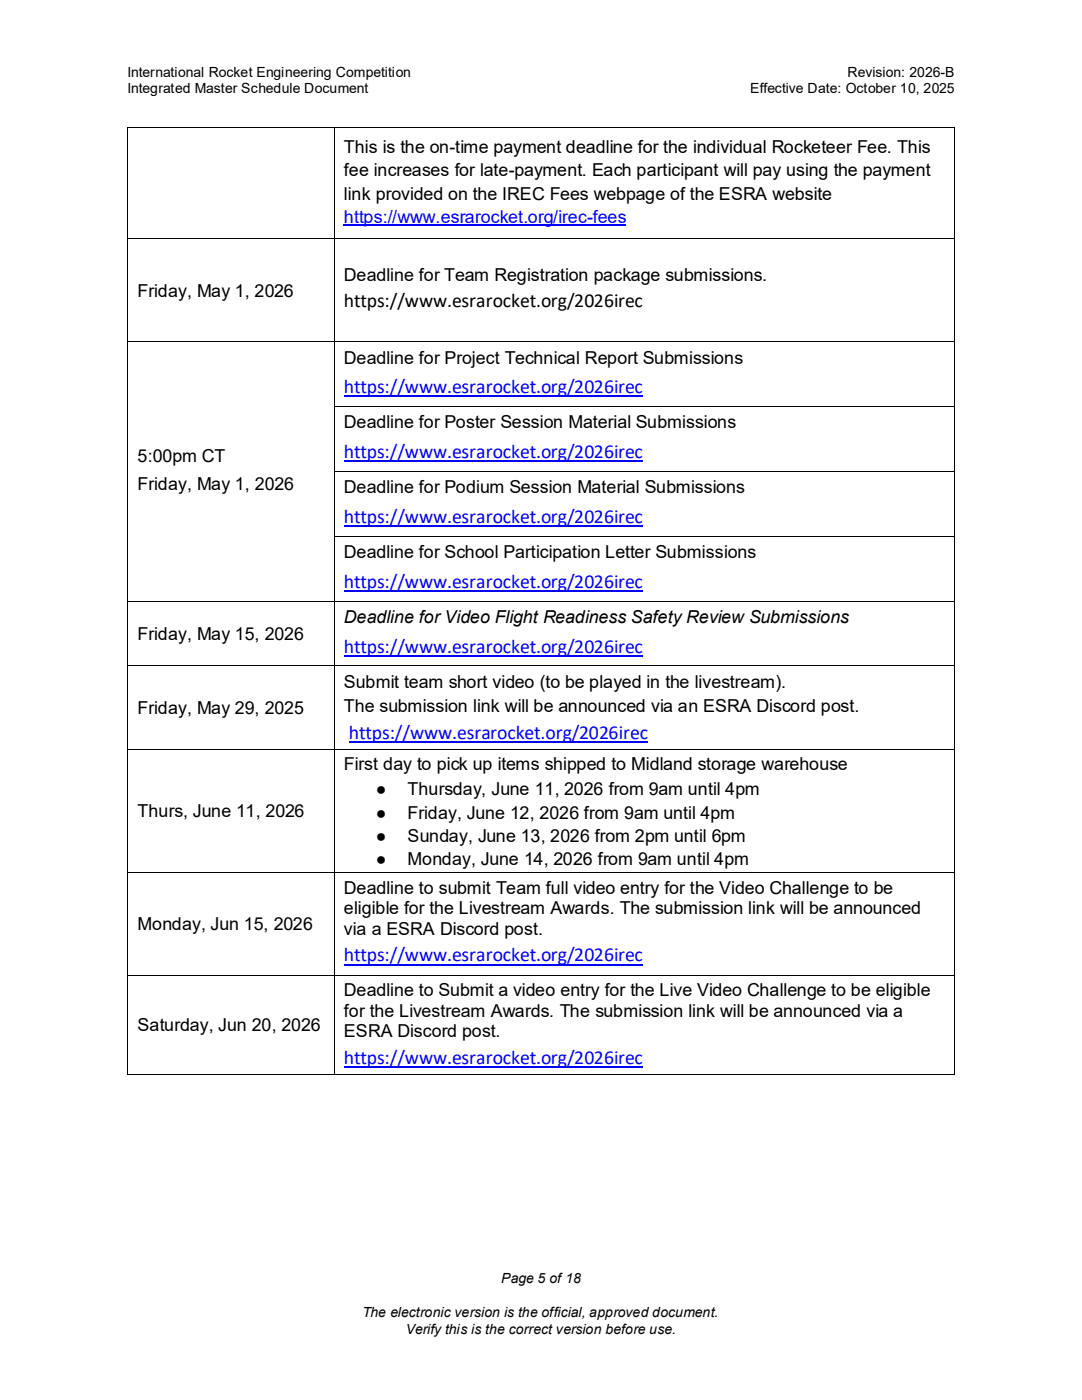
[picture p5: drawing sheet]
<svg xmlns="http://www.w3.org/2000/svg" width="216mm" height="279mm" viewBox="0 0 216 279" stroke-linecap="round" stroke-linejoin="round" font-family="sans-serif">
<defs><g id="words">
<text font-size="3.9" x="68.6" y="61.4">https://www.esrarocket.org/2026irec</text>
<g font-size="3.9" fill="#00f">
<text x="68.6" y="78.4">https://www.esrarocket.org/2026irec</text>
<text x="68.6" y="91.4">https://www.esrarocket.org/2026irec</text>
<text x="68.6" y="104.3">https://www.esrarocket.org/2026irec</text>
<text x="68.6" y="117.3">https://www.esrarocket.org/2026irec</text>
<text x="68.6" y="130.2">https://www.esrarocket.org/2026irec</text>
<text x="69.6" y="147.5">https://www.esrarocket.org/2026irec</text>
<text x="68.6" y="191.9">https://www.esrarocket.org/2026irec</text>
<text x="68.6" y="212.3">https://www.esrarocket.org/2026irec</text>
</g>
<g font-size="3.6">
<text x="68.6" y="30.5">This is the on-time payment deadline for the individual Rocketeer Fee. This</text>
<text x="68.6" y="35.2">fee increases for late-payment. Each participant will pay using the payment</text>
<text x="68.6" y="39.9">link provided on the IREC Fees webpage of the ESRA website</text>
<text x="27.4" y="59.2">Friday, May 1, 2026</text>
<text x="68.6" y="56">Deadline for Team Registration package submissions.</text>
<text x="68.6" y="72.6">Deadline for Project Technical Report Submissions</text>
<text x="68.6" y="85.4">Deadline for Poster Session Material Submissions</text>
<text x="27.4" y="92.2">5:00pm CT</text>
<text x="27.4" y="97.8">Friday, May 1, 2026</text>
<text x="68.6" y="98.3">Deadline for Podium Session Material Submissions</text>
<text x="68.6" y="111.3">Deadline for School Participation Letter Submissions</text>
<text x="68.6" y="124.3">Deadline forVideo Flight Readiness Safety Review Submissions</text>
<text x="27.4" y="127.7">Friday, May 15, 2026</text>
<text x="68.6" y="137.2">Submit team short video (to be played in the livestream).</text>
<text x="27.4" y="142.4">Friday, May 29, 2025</text>
<text x="68.6" y="142.2">The submission link will be announced via an ESRA Discord post.</text>
<text x="68.6" y="153.7">First day to pick up items shipped to Midland storage warehouse</text>
<text x="75" y="158.7">●</text>
<text x="81.3" y="158.7">Thursday, June 11, 2026 from 9am until 4pm</text>
<text x="27.4" y="163.1">Thurs, June 11, 2026</text>
<text x="75" y="163.4">●</text>
<text x="81.3" y="163.4">Friday, June 12, 2026 from 9am until 4pm</text>
<text x="75" y="168.1">●</text>
<text x="75" y="172.7">●</text>
<text x="81.3" y="168.1">Sunday, June 13, 2026 from 2pm until 6pm</text>
<text x="81.3" y="172.7">Monday, June 14, 2026 from 9am until 4pm</text>
<text x="68.6" y="178.4">Deadline to submit Team full video entry for the Video Challenge to be</text>
<text x="27.4" y="185.6">Monday, Jun 15, 2026</text>
<text x="68.6" y="182.5">eligible for the Livestream Awards. The submission link will be announced</text>
<text x="68.6" y="186.5">via a ESRA Discord post.</text>
<text x="68.6" y="198.8">Deadline to Submit a video entry for the Live Video Challenge to be eligible</text>
<text x="68.6" y="202.9">for the Livestream Awards. The submission link will be announced via a</text>
<text x="27.4" y="205.7">Saturday, Jun 20, 2026</text>
<text x="68.6" y="207">ESRA Discord post.</text>
</g>
<text font-size="3.6" fill="#00f" x="68.6" y="44.5">https://www.esrarocket.org/irec-fees</text>
<g font-size="2.8">
<text x="25.4" y="15.4">International Rocket Engineering Competition</text>
<text x="169.1" y="15.4">Revision: 2026-B</text>
<text x="25.4" y="18.5">Integrated Master Schedule Document</text>
<text x="149.7" y="18.5">Effective Date: October 10, 2025</text>
<text x="100" y="256">Page 5 of 18</text>
<text x="72.3" y="262.9">The electronic version is the official, approved document.</text>
<text x="80.9" y="266.2">Verify this is the correct version before use.</text>
</g>
</g></defs>
<path d="M68.6 45h56.3M68.6 79h59.6M68.6 92h59.6M68.6 105h59.6M68.6 117.9h59.6M68.6 130.9h59.6M69.6 148.1h59.6M68.6 192.5h59.6M68.6 213h59.6" fill="none" stroke="#00f" stroke-width=".25"/>
<g fill="#000">
<path d="M25.4 25.4l.1 .1z" fill-rule="evenodd"/>
<path d="M25.4 25.4l.1 .1z" fill-rule="evenodd"/>
<path d="M66.6 25.4l.1 .1z" fill-rule="evenodd"/>
<path d="M190.4 25.4l.1 .1z" fill-rule="evenodd"/>
<path d="M190.4 25.4l.1 .1z" fill-rule="evenodd"/>
<path d="M25.4 47.5l.1 .1z" fill-rule="evenodd"/>
<path d="M66.6 47.5l.1 .1z" fill-rule="evenodd"/>
<path d="M190.4 47.5l.1 .1z" fill-rule="evenodd"/>
<path d="M25.4 68.1l.1 .1z" fill-rule="evenodd"/>
<path d="M66.6 68.1l.1 .1z" fill-rule="evenodd"/>
<path d="M190.4 68.1l.1 .1z" fill-rule="evenodd"/>
<path d="M25.4 81.1l.1 .1z" fill-rule="evenodd"/>
<path d="M25.4 94l.1 .1z" fill-rule="evenodd"/>
<path d="M66.6 81.1l.1 .1z" fill-rule="evenodd"/>
<path d="M66.6 94l.1 .1z" fill-rule="evenodd"/>
<path d="M190.4 81.1l.1 .1z" fill-rule="evenodd"/>
<path d="M190.4 94l.1 .1z" fill-rule="evenodd"/>
<path d="M25.4 107l.1 .1z" fill-rule="evenodd"/>
<path d="M66.6 107l.1 .1z" fill-rule="evenodd"/>
<path d="M190.4 107l.1 .1z" fill-rule="evenodd"/>
<path d="M25.4 119.9l.1 .2z" fill-rule="evenodd"/>
<path d="M25.4 132.8l.1 .1z" fill-rule="evenodd"/>
<path d="M66.6 119.9l.1 .2z" fill-rule="evenodd"/>
<path d="M66.6 132.8l.1 .1z" fill-rule="evenodd"/>
<path d="M190.4 119.9l.1 .2z" fill-rule="evenodd"/>
<path d="M190.4 132.8l.1 .1z" fill-rule="evenodd"/>
<path d="M25.4 149.4l.1 .1z" fill-rule="evenodd"/>
<path d="M66.6 149.4l.1 .1z" fill-rule="evenodd"/>
<path d="M190.4 149.4l.1 .1z" fill-rule="evenodd"/>
<path d="M25.4 174.1l.1 .1z" fill-rule="evenodd"/>
<path d="M66.6 174.1l.1 .1z" fill-rule="evenodd"/>
<path d="M190.4 174.1l.1 .1z" fill-rule="evenodd"/>
<path d="M25.4 194.5l.1 .2z" fill-rule="evenodd"/>
<path d="M66.6 194.5l.1 .2z" fill-rule="evenodd"/>
<path d="M190.4 194.5l.1 .2z" fill-rule="evenodd"/>
<path d="M25.4 214.4l.1 .1z" fill-rule="evenodd"/>
<path d="M25.4 214.4l.1 .1z" fill-rule="evenodd"/>
<path d="M66.6 214.4l.1 .1z" fill-rule="evenodd"/>
<path d="M190.4 214.4l.1 .1z" fill-rule="evenodd"/>
<path d="M190.4 214.4l.1 .1z" fill-rule="evenodd"/>
</g>
<g fill="none" stroke="#000" stroke-width=".2">
<path d="M25.5 25.5v22M25.5 25.5h41.1M66.7 25.5v22M66.7 25.5h123.7M190.4 25.5v22M25.5 47.7v20.4M25.5 47.6h41.1M66.7 47.7v20.4M66.7 47.6h123.7M190.4 47.7v20.4M25.5 68.2v12.9M25.5 68.2h41.1"/>
<path d="M66.7 68.2v12.9M66.7 68.2h123.7M190.4 68.2v12.9M25.5 81.2v12.8M25.5 94.1v12.9M66.7 81.2v12.8M66.7 94.1v12.9M66.7 81.1h123.7M66.7 94.1h123.7M190.4 81.2v12.8M190.4 94.1v12.9M25.5 107.1v12.8"/>
<path d="M66.7 107.1v12.8M66.7 107h123.7M190.4 107.1v12.8M25.5 120.1v12.7M25.5 132.9v16.5M25.5 120h41.1M25.5 132.8h41.1M66.7 120.1v12.7M66.7 132.9v16.5M66.7 120h123.7M66.7 132.8h123.7M190.4 120.1v12.7"/>
<path d="M190.4 132.9v16.5M25.5 149.5v24.6M25.5 149.5h41.1M66.7 149.5v24.6M66.7 149.5h123.7M190.4 149.5v24.6M25.5 174.2v20.3M25.5 174.1h41.1M66.7 174.2v20.3M66.7 174.1h123.7M190.4 174.2v20.3M25.5 194.7v19.7"/>
<path d="M25.5 194.6h41.1M66.7 194.7v19.7M66.7 194.6h123.7M190.4 194.7v19.7M25.5 214.4h41.1M66.7 214.4h123.7"/>
</g>
<use href="#words"/>
</svg>
